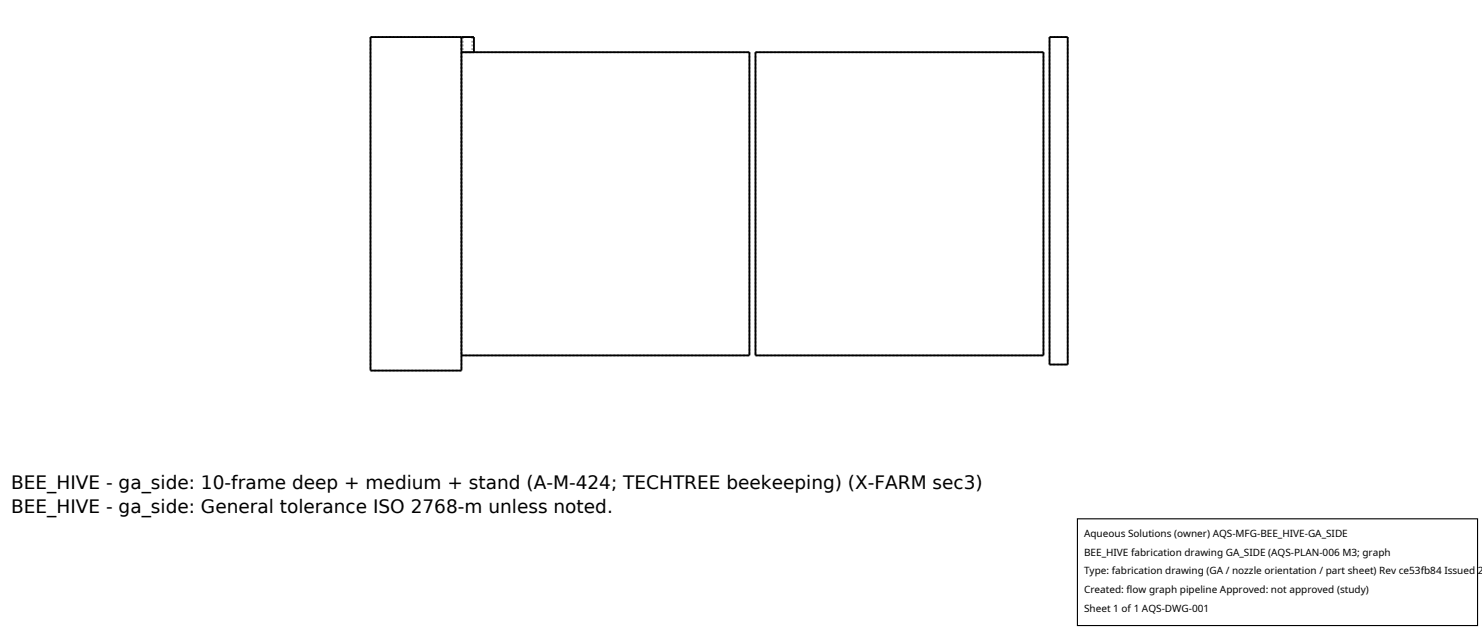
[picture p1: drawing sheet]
<svg xmlns="http://www.w3.org/2000/svg" width="212mm" height="90mm" viewBox="0 0 212 90" stroke-linecap="round" stroke-linejoin="round" font-family="sans-serif">
<defs><g id="words">
<g font-size="2.6">
<text x="1.6" y="69.8">BEE_HIVE - ga_side: 10-frame deep + medium + stand (A-M-424; TECHTREE beekeeping) (X-FARM sec3)</text>
<text x="1.6" y="73.3">BEE_HIVE - ga_side: General tolerance ISO 2768-m unless noted.</text>
</g>
<g font-size="1.4">
<text x="154.8" y="76.6">Aqueous Solutions (owner) AQS-MFG-BEE_HIVE-GA_SIDE</text>
<text x="154.8" y="79.3">BEE_HIVE fabrication drawing GA_SIDE (AQS-PLAN-006 M3; graph</text>
<text x="154.8" y="82">Type: fabrication drawing (GA / nozzle orientation / part sheet) Rev ce53fb84 Issued 2</text>
<text x="154.8" y="84.7">Created: flow graph pipeline Approved: not approved (study)</text>
<text x="154.8" y="87.4">Sheet 1 of 1 AQS-DWG-001</text>
</g>
</g></defs>
<g fill="none" stroke="#a0a0a0" stroke-width=".26" stroke-dasharray=".3 .3" stroke-linecap="butt">
<path d="M52.9 5.3h13M52.9 5.3v47.6M65.9 5.3v47.6M65.9 5.3v2.2M65.9 7.5v43.3M65.9 7.5h41.1M65.9 7.5h1.8M66.1 5.3h.7M66.1 7.5h1.4M66.1 5.3v2.2M66.8 5.3h.7M66.8 7.5h-.7"/>
<path d="M67.5 5.3h-1.4M67.5 7.5h-.7M67.5 5.3v2.2M67.7 7.5h-1.8M67.7 5.3h-1.8M107 7.5v43.3M107.9 7.5h41.1M107.9 7.5v43.3M149 7.5v43.3M149.9 5.3h2.6M149.9 5.3v46.8M152.5 5.3v46.8"/>
<path d="M52.9 52.9h13M65.9 50.8h41.1M107.9 50.8h41.1M149.9 52.1h2.6"/>
</g>
<path d="M65.9 5.3v47.6h-13v-47.6h14.8v2.2M65.9 7.5h41.1v43.3h-41.1M107.9 7.5h41.1v43.3h-41.1zM149.9 5.3h2.6v46.8h-2.6z" fill="none" stroke="#000" stroke-width=".26"/>
<path d="M153.9 74.1h57.1v15.2h-57.1z" fill="#fff" stroke="#000" stroke-width=".16"/>
<use href="#words"/>
</svg>
